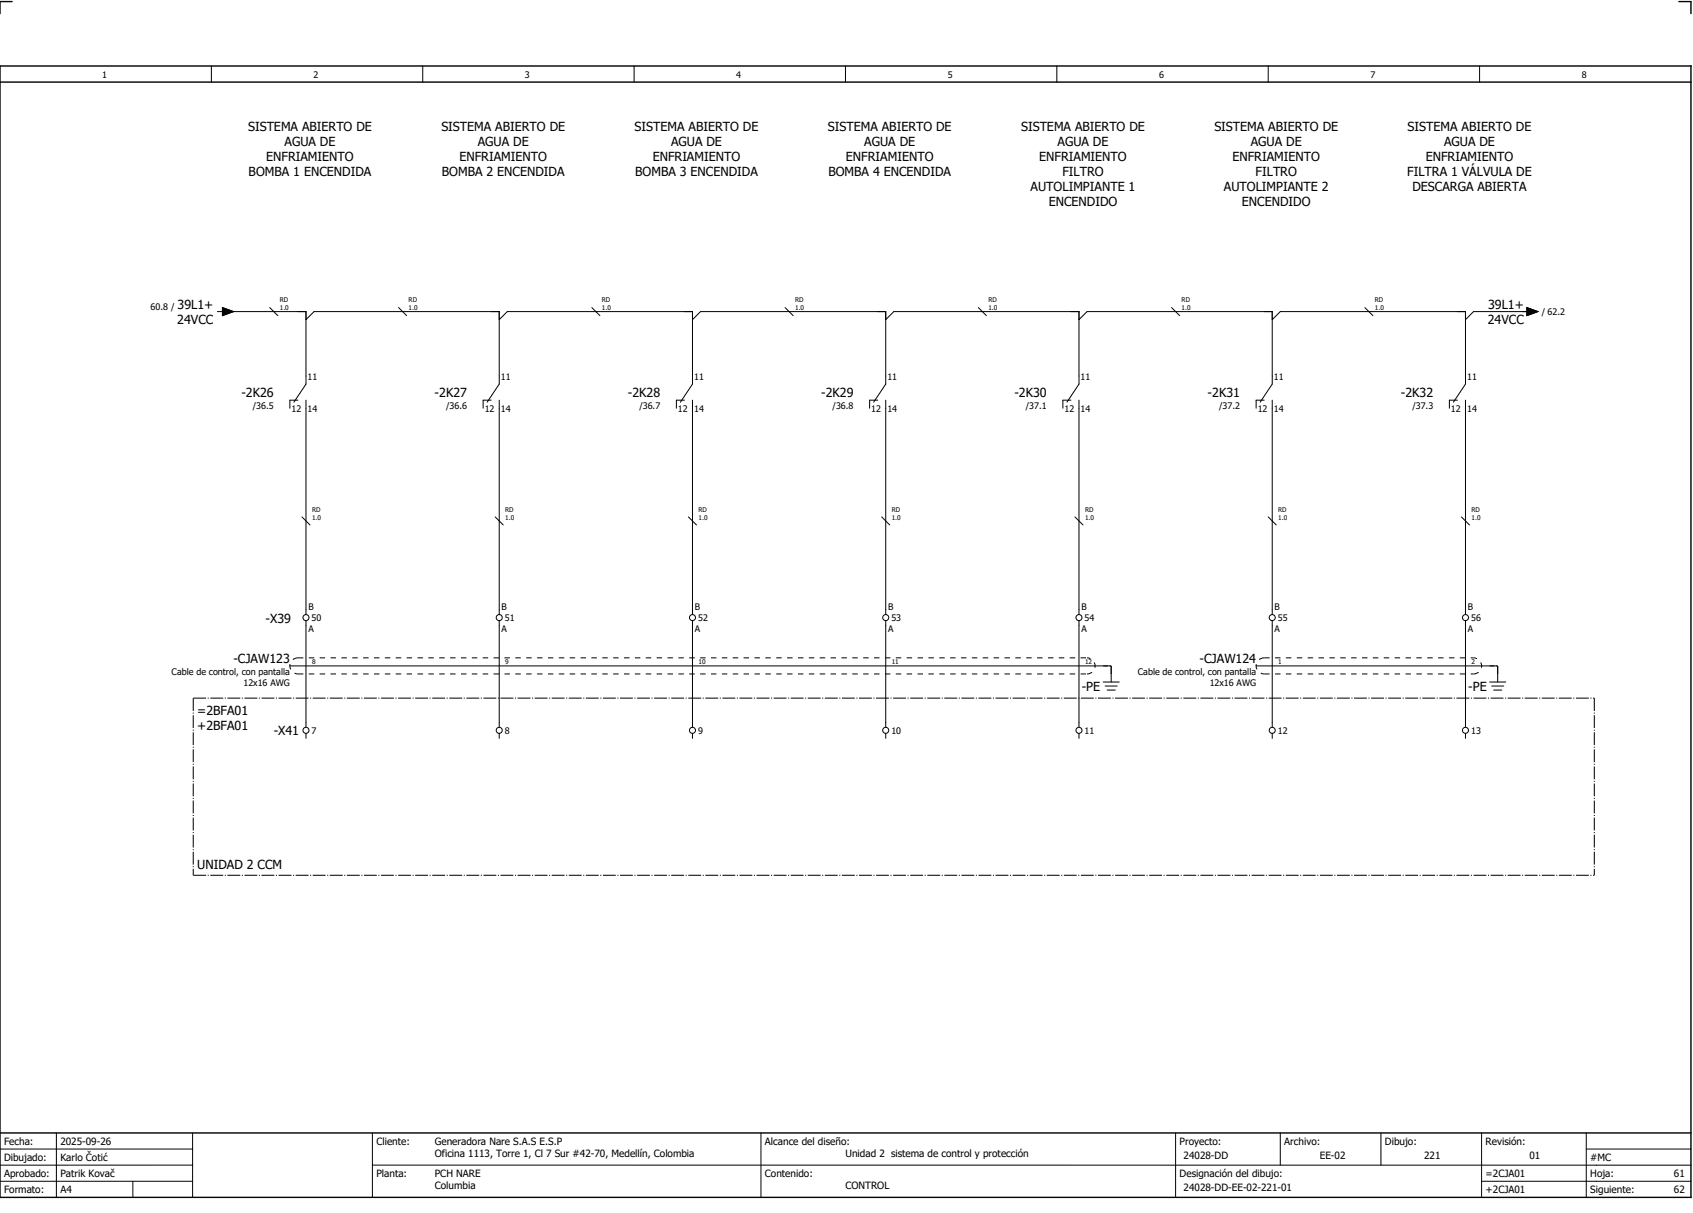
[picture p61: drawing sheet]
<svg xmlns="http://www.w3.org/2000/svg" width="421mm" height="301mm" viewBox="0 0 421 301" stroke-linecap="round" stroke-linejoin="round" font-family="sans-serif">
<defs><g id="words">
<g font-size="3.1">
<text x="61.6" y="32.5">SISTEMA ABIERTO DE</text>
<text x="109.6" y="32.5">SISTEMA ABIERTO DE</text>
<text x="157.6" y="32.5">SISTEMA ABIERTO DE</text>
<text x="205.6" y="32.5">SISTEMA ABIERTO DE</text>
<text x="253.6" y="32.5">SISTEMA ABIERTO DE</text>
<text x="301.6" y="32.5">SISTEMA ABIERTO DE</text>
<text x="349.6" y="32.5">SISTEMA ABIERTO DE</text>
<text x="66.1" y="40">ENFRIAMIENTO</text>
<text x="70.7" y="36.3">AGUA DE</text>
<text x="114.1" y="40">ENFRIAMIENTO</text>
<text x="118.7" y="36.3">AGUA DE</text>
<text x="162.1" y="40">ENFRIAMIENTO</text>
<text x="166.7" y="36.3">AGUA DE</text>
<text x="210.1" y="40">ENFRIAMIENTO</text>
<text x="214.7" y="36.3">AGUA DE</text>
<text x="258.1" y="40">ENFRIAMIENTO</text>
<text x="262.7" y="36.3">AGUA DE</text>
<text x="306.1" y="40">ENFRIAMIENTO</text>
<text x="310.7" y="36.3">AGUA DE</text>
<text x="354.1" y="40">ENFRIAMIENTO</text>
<text x="358.7" y="36.3">AGUA DE</text>
<text x="61.8" y="43.8">BOMBA 1 ENCENDIDA</text>
<text x="109.8" y="43.8">BOMBA 2 ENCENDIDA</text>
<text x="157.8" y="43.8">BOMBA 3 ENCENDIDA</text>
<text x="205.8" y="43.8">BOMBA 4 ENCENDIDA</text>
<text x="256" y="47.5">AUTOLIMPIANTE 1</text>
<text x="263.9" y="43.8">FILTRO</text>
<text x="304" y="47.5">AUTOLIMPIANTE 2</text>
<text x="311.9" y="43.8">FILTRO</text>
<text x="349.5" y="43.8">FILTRA 1 VÁLVULA DE</text>
<text x="350.8" y="47.5">DESCARGA ABIERTA</text>
<text x="260.5" y="51.3">ENCENDIDO</text>
<text x="308.5" y="51.3">ENCENDIDO</text>
<text x="44.1" y="76.8">39L1+</text>
<text x="369.6" y="76.8">39L1+</text>
<text x="44" y="80.5">24VCC</text>
<text x="369.5" y="80.5">24VCC</text>
<text x="60" y="98.6">-2K26</text>
<text x="108" y="98.6">-2K27</text>
<text x="156" y="98.6">-2K28</text>
<text x="204" y="98.6">-2K29</text>
<text x="252" y="98.6">-2K30</text>
<text x="300" y="98.6">-2K31</text>
<text x="348" y="98.6">-2K32</text>
<text x="66" y="154.6">-X39</text>
<text x="58" y="164.8">-CJAW123</text>
<text x="298" y="164.8">-CJAW124</text>
<text x="268.7" y="171.7">-PE</text>
<text x="364.7" y="171.7">-PE</text>
<text x="49" y="177.5">=2BFA01</text>
<text x="49" y="181.3">+2BFA01</text>
<text x="68" y="182.6">-X41</text>
<text x="49" y="215.8">UNIDAD 2 CCM</text>
</g>
<g font-size="2.5">
<text x="1" y="284.4">Fecha:</text>
<text x="15" y="284.4">2025-09-26</text>
<text x="93.5" y="284.4">Cliente:</text>
<text x="108" y="284.4">Generadora Nare S.A.S E.S.P</text>
<text x="108" y="287.4">Oficina 1113, Torre 1, Cl 7 Sur #42-70, Medellín, Colombia</text>
<text x="190" y="284.4">Alcance del diseño:</text>
<text x="210" y="287.4">Unidad 2 sistema de control y protección</text>
<text x="293" y="284.4">Proyecto:</text>
<text x="294" y="287.9">24028-DD</text>
<text x="319" y="284.4">Archivo:</text>
<text x="327.8" y="287.9">EE-02</text>
<text x="344" y="284.4">Dibujo:</text>
<text x="353.7" y="287.9">221</text>
<text x="369" y="284.4">Revisión:</text>
<text x="379.9" y="287.9">01</text>
<text x="1" y="288.4">Dibujado:</text>
<text x="1" y="292.4">Aprobado:</text>
<text x="15" y="288.4">Karlo Čotić</text>
<text x="15" y="292.4">Patrik Kovač</text>
<text x="93.5" y="292.4">Planta:</text>
<text x="108" y="292.4">PCH NARE</text>
<text x="190" y="292.4">Contenido:</text>
<text x="293" y="292.4">Designación del dibujo:</text>
<text x="369" y="292.4">=2CJA01</text>
<text x="395" y="292.4">Hoja:</text>
<text x="395" y="288.4">#MC</text>
<text x="415.8" y="292.4">61</text>
<text x="1" y="296.4">Formato:</text>
<text x="15" y="296.4">A4</text>
<text x="108" y="295.4">Columbia</text>
<text x="210" y="295.4">CONTROL</text>
<text x="294" y="295.9">24028-DD-EE-02-221-01</text>
<text x="369" y="296.4">+2CJA01</text>
<text x="395" y="296.4">Siguiente:</text>
<text x="415.8" y="296.4">62</text>
</g>
<g font-size="2.2">
<text x="25.4" y="19.4">1</text>
<text x="77.9" y="19.4">2</text>
<text x="130.4" y="19.4">3</text>
<text x="182.9" y="19.4">4</text>
<text x="235.4" y="19.4">5</text>
<text x="287.9" y="19.4">6</text>
<text x="340.4" y="19.4">7</text>
<text x="392.9" y="19.4">8</text>
<text x="37.4" y="76.9">60.8 /</text>
<text x="383" y="78.3">/ 62.2</text>
<text x="76.4" y="94.3">11</text>
<text x="124.4" y="94.3">11</text>
<text x="172.4" y="94.3">11</text>
<text x="220.4" y="94.3">11</text>
<text x="268.4" y="94.3">11</text>
<text x="316.4" y="94.3">11</text>
<text x="364.4" y="94.3">11</text>
<text x="62.8" y="101.5">/36.5</text>
<text x="110.8" y="101.5">/36.6</text>
<text x="158.8" y="101.5">/36.7</text>
<text x="206.8" y="101.5">/36.8</text>
<text x="254.8" y="101.5">/37.1</text>
<text x="302.8" y="101.5">/37.2</text>
<text x="350.8" y="101.5">/37.3</text>
<text x="72.4" y="102.2">12</text>
<text x="76.4" y="102.2">14</text>
<text x="120.4" y="102.2">12</text>
<text x="124.4" y="102.2">14</text>
<text x="168.4" y="102.2">12</text>
<text x="172.4" y="102.2">14</text>
<text x="216.4" y="102.2">12</text>
<text x="220.4" y="102.2">14</text>
<text x="264.4" y="102.2">12</text>
<text x="268.4" y="102.2">14</text>
<text x="312.4" y="102.2">12</text>
<text x="316.4" y="102.2">14</text>
<text x="360.4" y="102.2">12</text>
<text x="364.4" y="102.2">14</text>
<text x="76.6" y="151.5">B</text>
<text x="77.4" y="154.3">50</text>
<text x="124.6" y="151.5">B</text>
<text x="125.4" y="154.3">51</text>
<text x="172.6" y="151.5">B</text>
<text x="173.4" y="154.3">52</text>
<text x="220.6" y="151.5">B</text>
<text x="221.4" y="154.3">53</text>
<text x="268.6" y="151.5">B</text>
<text x="269.4" y="154.3">54</text>
<text x="316.6" y="151.5">B</text>
<text x="317.4" y="154.3">55</text>
<text x="364.6" y="151.5">B</text>
<text x="365.4" y="154.3">56</text>
<text x="76.6" y="157">A</text>
<text x="124.6" y="157">A</text>
<text x="172.6" y="157">A</text>
<text x="220.6" y="157">A</text>
<text x="268.6" y="157">A</text>
<text x="316.6" y="157">A</text>
<text x="364.6" y="157">A</text>
<text x="42.6" y="167.6">Cable de control, con pantalla</text>
<text x="282.6" y="167.6">Cable de control, con pantalla</text>
<text x="60.5" y="170.3">12x16 AWG</text>
<text x="300.5" y="170.3">12x16 AWG</text>
<text x="77.4" y="182.3">7</text>
<text x="125.4" y="182.3">8</text>
<text x="173.4" y="182.3">9</text>
<text x="221.4" y="182.3">10</text>
<text x="269.4" y="182.3">11</text>
<text x="317.4" y="182.3">12</text>
<text x="365.4" y="182.3">13</text>
</g>
<g font-size="1.6">
<text x="69.5" y="77.1">1.0</text>
<text x="69.5" y="75.1">RD</text>
<text x="101.5" y="77.1">1.0</text>
<text x="101.5" y="75.1">RD</text>
<text x="149.5" y="77.1">1.0</text>
<text x="149.5" y="75.1">RD</text>
<text x="197.5" y="77.1">1.0</text>
<text x="197.5" y="75.1">RD</text>
<text x="245.5" y="77.1">1.0</text>
<text x="245.5" y="75.1">RD</text>
<text x="293.5" y="77.1">1.0</text>
<text x="293.5" y="75.1">RD</text>
<text x="341.5" y="77.1">1.0</text>
<text x="341.5" y="75.1">RD</text>
<text x="77.5" y="129.1">1.0</text>
<text x="77.5" y="127.1">RD</text>
<text x="125.5" y="129.1">1.0</text>
<text x="125.5" y="127.1">RD</text>
<text x="173.5" y="129.1">1.0</text>
<text x="173.5" y="127.1">RD</text>
<text x="221.5" y="129.1">1.0</text>
<text x="221.5" y="127.1">RD</text>
<text x="269.5" y="129.1">1.0</text>
<text x="269.5" y="127.1">RD</text>
<text x="317.5" y="129.1">1.0</text>
<text x="317.5" y="127.1">RD</text>
<text x="365.5" y="129.1">1.0</text>
<text x="365.5" y="127.1">RD</text>
<text x="77.5" y="164.9">8</text>
<text x="125.5" y="164.9">9</text>
<text x="173.5" y="164.9">10</text>
<text x="221.5" y="164.9">11</text>
<text x="269.5" y="164.9">12</text>
<text x="317.5" y="164.9">1</text>
<text x="365.5" y="164.9">2</text>
</g>
</g></defs>
<path d="M0 16.4h420v281h-420zM3 .4h-3v3M417 .4h3v3M0 20.4h420M0 281.4h420" fill="none" stroke="#000" stroke-width=".35"/>
<g fill="none" stroke="#000" stroke-width=".25">
<path d="M52.5 16.4v4M105 16.4v4M157.5 16.4v4M210 16.4v4M262.5 16.4v4M315 16.4v4M367.5 16.4v4M54 77.4h1.2M55.2 76.4l2.8 1-2.8 1zM56 77.4h20v18l-3 4.5M67 76.4l2 2M76 79.4l2-2h46v18l-3 4.5"/>
<path d="M99 76.4l2 2M124 79.4l2-2h46v18l-3 4.5M147 76.4l2 2M172 79.4l2-2h46v18l-3 4.5M195 76.4l2 2M220 79.4l2-2h46v18l-3 4.5M243 76.4l2 2M268 79.4l2-2h46v18l-3 4.5M291 76.4l2 2M316 79.4l2-2h46v18l-3 4.5M339 76.4l2 2M379.3 76.4l2.7 1-2.7 1z"/>
<path d="M380 77.4h-14l-2 2M74 99.4h-2v2M76 99.4v53.2M122 99.4h-2v2M124 99.4v53.2M170 99.4h-2v2M172 99.4v53.2M218 99.4h-2v2M220 99.4v53.2M266 99.4h-2v2M268 99.4v53.2M314 99.4h-2v2"/>
<path d="M316 99.4v53.2M362 99.4h-2v2M364 99.4v53.2M75 128.4l2 2M123 128.4l2 2M171 128.4l2 2M219 128.4l2 2M267 128.4l2 2M315 128.4l2 2M363 128.4l2 2M76 154.1v26.5M124 154.1v26.5"/>
<path d="M172 154.1v26.5M220 154.1v26.5M268 154.1v26.5M316 154.1v26.5M364 154.1v26.5M72 165.4h200M274 169.4h4M274.5 170.4h3M275 171.4h2M276 167.4v2M312 165.4h56M370 169.4h4"/>
<path d="M370.5 170.4h3M371 171.4h2M372 167.4v2M76 182.1v1.3M124 182.1v1.3M172 182.1v1.3M220 182.1v1.3M268 182.1v1.3M316 182.1v1.3M364 182.1v1.3M0 285.4h47.8M0 293.4h47.8"/>
<path d="M14 281.4v16M33 293.4v4M47.8 281.4v16M47.8 289.4h-47.8M92.5 281.4v16M92.5 289.4h327.5M189 281.4v16M292 281.4v15.8M318 281.4v8M343 281.4v8M368 281.4v15.8M368 293.4h52"/>
<path d="M394 285.4h26M394 281.4v15.8"/>
<circle cx="76" cy="153.4" r=".75"/>
<circle cx="124" cy="153.4" r=".75"/>
<circle cx="172" cy="153.4" r=".75"/>
<circle cx="220" cy="153.4" r=".75"/>
<circle cx="268" cy="153.4" r=".75"/>
<circle cx="316" cy="153.4" r=".75"/>
<circle cx="364" cy="153.4" r=".75"/>
<circle cx="76" cy="181.4" r=".75"/>
<circle cx="124" cy="181.4" r=".75"/>
<circle cx="172" cy="181.4" r=".75"/>
<circle cx="220" cy="181.4" r=".75"/>
<circle cx="268" cy="181.4" r=".75"/>
<circle cx="316" cy="181.4" r=".75"/>
<circle cx="364" cy="181.4" r=".75"/>
</g>
<path d="M48 173.4h348M48 173.4v44M272 165.4h4M274 165.4h2M276 165.4v2M368 165.4h4M370 165.4h2M372 165.4v2M396 173.4v44M48 217.4h348" fill="none" stroke="#000" stroke-width=".25" stroke-dasharray="3.2 .4 .3 .4" stroke-linecap="butt"/>
<path d="M74 167.4h196M74 163.4h196M74 163.4a2 2 0 0 0-2 2 2 2 0 0 0 2 2M270 167.4a2 2 0 0 0 2-2 2 2 0 0 0-2-2M314 167.4h52M314 163.4h52M314 163.4a2 2 0 0 0-2 2 2 2 0 0 0 2 2M366 167.4a2 2 0 0 0 2-2 2 2 0 0 0-2-2" fill="none" stroke="#000" stroke-width=".25" stroke-dasharray="1.4 1.4" stroke-linecap="butt"/>
<path d="M55.2 76.4l2.8 1-2.8 1zM379.3 76.4l2.7 1-2.7 1z" fill="#000" stroke="#000" stroke-width=".25"/>
<use href="#words"/>
</svg>
